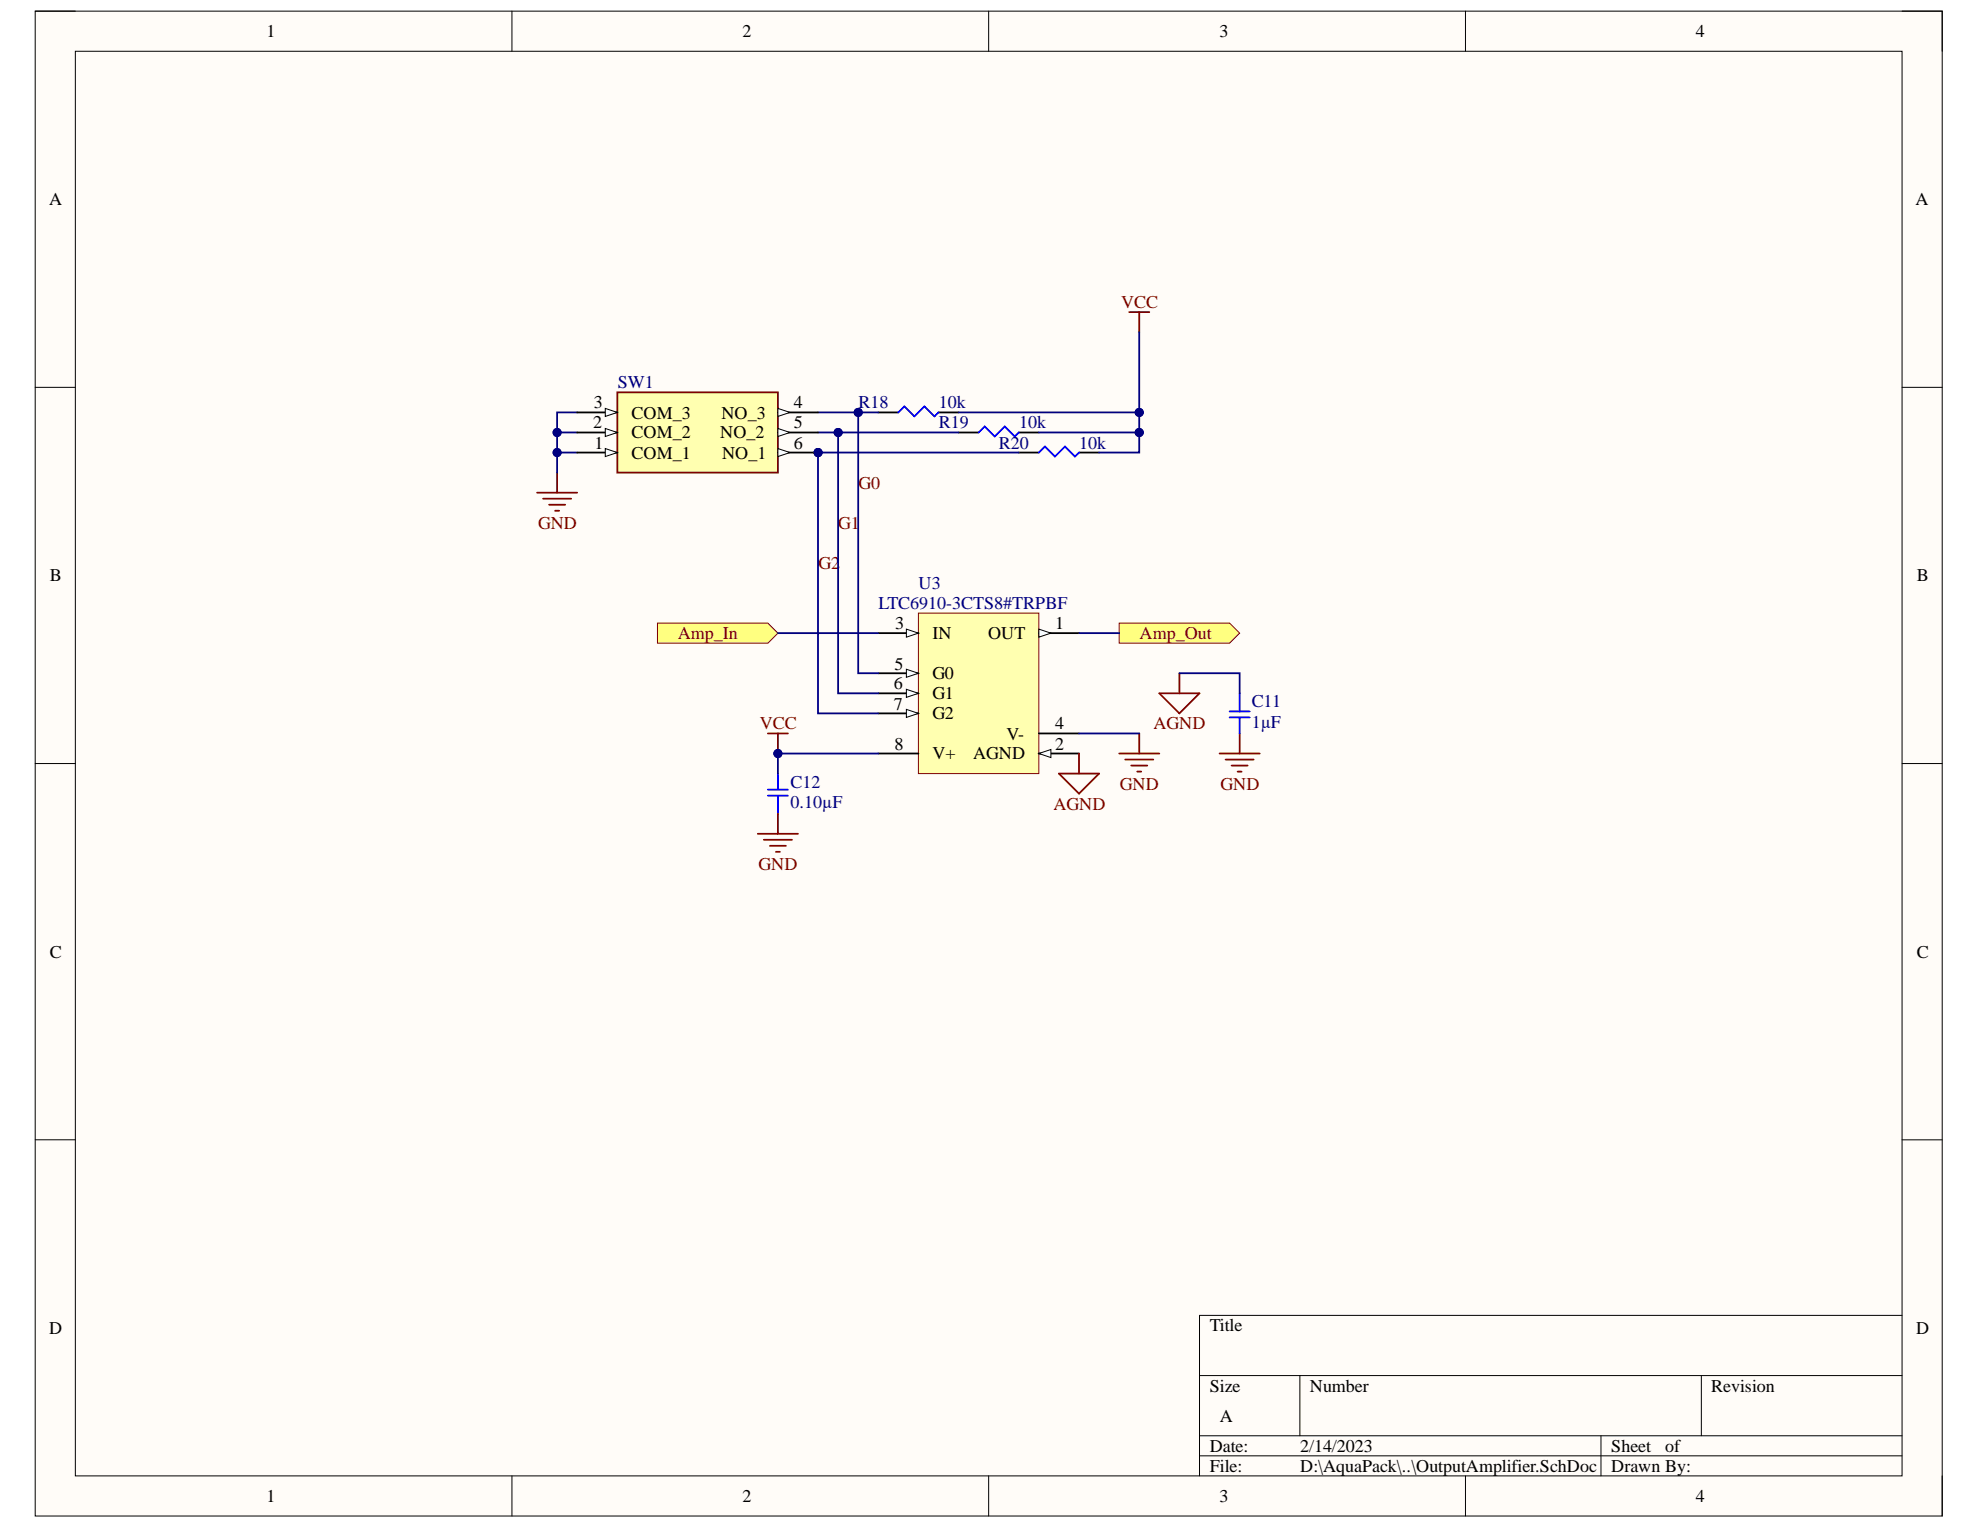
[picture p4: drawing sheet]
<svg xmlns="http://www.w3.org/2000/svg" width="279mm" height="216mm" viewBox="0 0 279 216" stroke-linecap="round" stroke-linejoin="round" font-family="sans-serif">
<defs><g id="words">
<g font-size="2.5">
<text x="37.6" y="5.2">1</text>
<text x="104.8" y="5.2">2</text>
<text x="172.1" y="5.2">3</text>
<text x="239.3" y="5.2">4</text>
<text x="6.9" y="29">A</text>
<text x="270.3" y="29">A</text>
<text x="83.8" y="57.6">3</text>
<text x="89.1" y="59.1">COM_3</text>
<text x="101.8" y="59.1">NO_3</text>
<text x="112" y="57.6">4</text>
<text x="83.7" y="60.4">2</text>
<text x="83.9" y="63.3">1</text>
<text x="89.1" y="64.7">COM_1</text>
<text x="89.1" y="61.9">COM_2</text>
<text x="101.6" y="61.9">NO_2</text>
<text x="101.9" y="64.7">NO_1</text>
<text x="112" y="60.4">5</text>
<text x="112" y="63.3">6</text>
<text x="7" y="82.1">B</text>
<text x="270.5" y="82.1">B</text>
<text x="126.3" y="88.7">3</text>
<text x="148.9" y="88.7">1</text>
<text x="126.2" y="94.5">5</text>
<text x="131.6" y="90.2">IN</text>
<text x="131.6" y="95.8">G0</text>
<text x="139.4" y="90.2">OUT</text>
<text x="126.2" y="97.3">6</text>
<text x="126.2" y="100.1">7</text>
<text x="131.6" y="98.7">G1</text>
<text x="131.6" y="101.5">G2</text>
<text x="126.2" y="105.8">8</text>
<text x="131.6" y="107.2">V+</text>
<text x="137.3" y="107.2">AGND</text>
<text x="142" y="104.4">V-</text>
<text x="148.9" y="105.8">2</text>
<text x="148.9" y="102.9">4</text>
<text x="7" y="135.1">C</text>
<text x="270.5" y="135.1">C</text>
<text x="6.9" y="188.2">D</text>
<text x="170.7" y="187.9">Title</text>
<text x="270.4" y="188.2">D</text>
<text x="170.7" y="196.4">Size</text>
<text x="184.8" y="196.4">Number</text>
<text x="241.5" y="196.4">Revision</text>
<text x="172.1" y="200.6">A</text>
<text x="170.7" y="204.9">Date:</text>
<text x="170.7" y="207.7">File:</text>
<text x="183.5" y="204.9">2/14/2023</text>
<text x="183.5" y="207.7">D:\AquaPack\..\OutputAmplifier.SchDoc</text>
<text x="227.4" y="204.9">Sheet</text>
<text x="227.4" y="207.7">Drawn By:</text>
<text x="235" y="204.9">of</text>
<text x="37.6" y="212">1</text>
<text x="104.8" y="212">2</text>
<text x="172.1" y="212">3</text>
<text x="239.3" y="212">4</text>
</g>
<g font-size="2.5" fill="#800000">
<text x="158.2" y="43.4">VCC</text>
<text x="121.2" y="69">G0</text>
<text x="75.9" y="74.6">GND</text>
<text x="118.3" y="74.6">G1</text>
<text x="115.5" y="80.3">G2</text>
<text x="95.6" y="90.2">Amp_In</text>
<text x="160.8" y="90.2">Amp_Out</text>
<text x="107.2" y="102.9">VCC</text>
<text x="162.8" y="102.9">AGND</text>
<text x="158" y="111.5">GND</text>
<text x="172.2" y="111.5">GND</text>
<text x="148.6" y="114.3">AGND</text>
<text x="107" y="122.8">GND</text>
</g>
<g font-size="2.5" fill="#000080">
<text x="87.2" y="54.8">SW1</text>
<text x="121.2" y="57.6">R18</text>
<text x="132.5" y="57.6">10k</text>
<text x="132.5" y="60.4">R19</text>
<text x="140.9" y="63.3">R20</text>
<text x="143.8" y="60.4">10k</text>
<text x="152.3" y="63.3">10k</text>
<text x="129.6" y="83.1">U3</text>
<text x="124" y="85.9">LTC6910-3CTS8#TRPBF</text>
<text x="176.6" y="99.8">C11</text>
<text x="176.6" y="102.7">1µF</text>
<text x="111.5" y="111.1">C12</text>
<text x="111.5" y="114">0.10µF</text>
</g>
</g></defs>
<path d="M5 1.6h269.1v212.3h-269.1z" fill-rule="evenodd" fill="#fffcf8"/>
<path d="M5 1.6h269.1v212.3h-269.1z" fill="none" stroke="#000" stroke-width=".14"/>
<path d="M10.6 7.2h257.8v201.1h-257.8z" fill-rule="evenodd" fill="#fffcf8"/>
<g fill="none" stroke="#000" stroke-width=".14">
<path d="M5 1.6h5.6M10.6 7.2h257.8v201.1h-257.8zM72.2 1.6v5.6M139.5 1.6v5.6M206.8 1.6v5.6M268.4 1.6h5.7v5.6M5 54.7h5.6M268.4 54.7h5.7M5 107.7h5.6M268.4 107.7h5.7M5 160.8h5.6M268.4 160.8h5.7"/>
<path d="M169.3 194.1h99.1M183.4 194.1v8.5M240.1 194.1v8.5M268.4 185.6h-99.1v22.7M72.2 208.3v5.6M139.5 208.3v5.6M169.3 202.6h99.1M169.3 205.4h99.1M206.8 208.3v5.6M225.9 202.6v5.7M274.1 208.3v5.6"/>
</g>
<path d="M108.4 103.5h2.8M109.8 103.5v2.8M172.1 106.3h5.7M172.9 107.2h4M173.8 108h2.3M174.6 108.9h.6M174.9 103.5v2.8" fill="none" stroke="#800000" stroke-width=".25"/>
<circle cx="109.8" cy="106.3" r=".57" fill="#000080"/>
<circle cx="109.8" cy="106.3" r=".57" fill="none" stroke="#000080" stroke-width=".14"/>
<path d="M123.9 58.2h2.9M132.4 58.2h2.9M135.3 61h2.8M143.8 61h2.8M143.8 63.9h2.8M152.3 63.9h2.8" fill="none" stroke="#000" stroke-width=".25"/>
<path d="M126.8 58.2l.8-.9 1.4 1.5 1.4-1.5 1.5 1.5 .5-.6M138.1 61l.8-.8 1.5 1.4 1.4-1.4 1.4 1.4 .6-.6M146.6 63.9l.8-.9 1.5 1.4 1.4-1.4 1.4 1.4 .6-.5" fill="none" stroke="#00f" stroke-width=".25"/>
<path d="M159.3 44h2.9M160.8 44v2.9M75.8 69.5h5.6M76.6 70.4h4M77.5 71.2h2.2M78.3 72.1h.6M78.6 66.7v2.8" fill="none" stroke="#800000" stroke-width=".25"/>
<path d="M129.6 86.5h17v22.7h-17z" fill-rule="evenodd" fill="#ffffb0"/>
<path d="M129.6 86.5h17v22.7h-17z" fill="none" stroke="#800000" stroke-width=".14"/>
<path d="M146.6 89.3h5.7" fill="none" stroke="#000" stroke-width=".25"/>
<path d="M146.6 88.8l1.7 .5-1.7 .6z" fill="#f8fcff"/>
<path d="M146.6 88.8l1.7 .5-1.7 .6z" fill="none" stroke="#000" stroke-width=".14"/>
<path d="M146.6 106.3h5.7" fill="none" stroke="#000" stroke-width=".25"/>
<path d="M146.6 106.3l1.7-.5v1.1z" fill="#f8fcff"/>
<path d="M146.6 106.3l1.7-.5v1.1z" fill="none" stroke="#000" stroke-width=".14"/>
<path d="M123.9 89.3h5.7" fill="none" stroke="#000" stroke-width=".25"/>
<path d="M127.9 88.8l1.7 .5-1.7 .6z" fill="#f8fcff"/>
<path d="M127.9 88.8l1.7 .5-1.7 .6z" fill="none" stroke="#000" stroke-width=".14"/>
<path d="M123.9 95h5.7M146.6 103.5h5.7" fill="none" stroke="#000" stroke-width=".25"/>
<path d="M127.9 94.4l1.7 .6-1.7 .6z" fill="#f8fcff"/>
<path d="M127.9 94.4l1.7 .6-1.7 .6z" fill="none" stroke="#000" stroke-width=".14"/>
<path d="M123.9 97.8h5.7" fill="none" stroke="#000" stroke-width=".25"/>
<path d="M127.9 97.3l1.7 .5-1.7 .6z" fill="#f8fcff"/>
<path d="M127.9 97.3l1.7 .5-1.7 .6z" fill="none" stroke="#000" stroke-width=".14"/>
<path d="M123.9 100.7h5.7" fill="none" stroke="#000" stroke-width=".25"/>
<path d="M127.9 100.1l1.7 .6-1.7 .5z" fill="#f8fcff"/>
<path d="M127.9 100.1l1.7 .6-1.7 .5z" fill="none" stroke="#000" stroke-width=".14"/>
<path d="M123.9 106.3h5.7" fill="none" stroke="#000" stroke-width=".25"/>
<path d="M108.4 111.4h2.8M108.4 112.3h2.8M109.8 109.2v2.2M109.8 112.3v2.5" fill="none" stroke="#00f" stroke-width=".25"/>
<path d="M106.9 117.7h5.7M107.8 118.5h4M108.6 119.4h2.3M109.8 114.8v2.9M109.5 120.2h.6" fill="none" stroke="#800000" stroke-width=".25"/>
<path d="M92.8 87.9h15.6l1.4 1.4-1.4 1.5h-15.6z" fill-rule="evenodd" fill="#ffff80"/>
<path d="M92.8 87.9h15.6l1.4 1.4-1.4 1.5h-15.6z" fill="none" stroke="#800000" stroke-width=".14"/>
<path d="M157.9 87.9h15.6l1.4 1.4-1.4 1.5h-15.6z" fill-rule="evenodd" fill="#ffff80"/>
<path d="M157.9 87.9h15.6l1.4 1.4-1.4 1.5h-15.6z" fill="none" stroke="#800000" stroke-width=".14"/>
<path d="M163.6 97.8h5.7l-2.9 2.9zM166.4 95v2.8M149.4 109.2h5.7l-2.8 2.8zM152.3 106.3v2.9M157.9 106.3h5.7M158.8 107.2h3.9M159.6 108h2.3M160.5 108.9h.5M160.8 103.5v2.8" fill="none" stroke="#800000" stroke-width=".25"/>
<path d="M174.9 97.8v2.6M173.5 101.2h2.8M173.5 100.4h2.8M174.9 101.2v2.3" fill="none" stroke="#00f" stroke-width=".25"/>
<path d="M115.4 58.2h8.5" fill="none" stroke="#000080" stroke-width=".25"/>
<circle cx="121.1" cy="58.2" r=".57" fill="#000080"/>
<circle cx="121.1" cy="58.2" r=".57" fill="none" stroke="#000080" stroke-width=".14"/>
<path d="M160.8 46.9v11.3h-25.5" fill="none" stroke="#000080" stroke-width=".25"/>
<circle cx="160.8" cy="58.2" r=".57" fill="#000080"/>
<circle cx="160.8" cy="58.2" r=".57" fill="none" stroke="#000080" stroke-width=".14"/>
<path d="M115.4 61h19.9" fill="none" stroke="#000080" stroke-width=".25"/>
<circle cx="118.3" cy="61" r=".57" fill="#000080"/>
<circle cx="118.3" cy="61" r=".57" fill="none" stroke="#000080" stroke-width=".14"/>
<path d="M146.6 61h14.2" fill="none" stroke="#000080" stroke-width=".25"/>
<circle cx="160.8" cy="61" r=".57" fill="#000080"/>
<circle cx="160.8" cy="61" r=".57" fill="none" stroke="#000080" stroke-width=".14"/>
<path d="M160.8 58.2v5.7h-5.7" fill="none" stroke="#000080" stroke-width=".25"/>
<circle cx="160.8" cy="58.2" r=".57" fill="#000080"/>
<circle cx="160.8" cy="58.2" r=".57" fill="none" stroke="#000080" stroke-width=".14"/>
<circle cx="160.8" cy="61" r=".57" fill="#000080"/>
<circle cx="160.8" cy="61" r=".57" fill="none" stroke="#000080" stroke-width=".14"/>
<path d="M121.1 58.2v36.8h2.8" fill="none" stroke="#000080" stroke-width=".25"/>
<circle cx="121.1" cy="58.2" r=".57" fill="#000080"/>
<circle cx="121.1" cy="58.2" r=".57" fill="none" stroke="#000080" stroke-width=".14"/>
<path d="M143.8 63.9h-28.4v36.8h8.5" fill="none" stroke="#000080" stroke-width=".25"/>
<circle cx="115.4" cy="63.9" r=".57" fill="#000080"/>
<circle cx="115.4" cy="63.9" r=".57" fill="none" stroke="#000080" stroke-width=".14"/>
<path d="M118.3 61v36.8h5.6" fill="none" stroke="#000080" stroke-width=".25"/>
<circle cx="118.3" cy="61" r=".57" fill="#000080"/>
<circle cx="118.3" cy="61" r=".57" fill="none" stroke="#000080" stroke-width=".14"/>
<path d="M109.8 89.3h14.1M152.3 89.3h5.6M123.9 106.3h-14.1v2.9" fill="none" stroke="#000080" stroke-width=".25"/>
<circle cx="109.8" cy="106.3" r=".57" fill="#000080"/>
<circle cx="109.8" cy="106.3" r=".57" fill="none" stroke="#000080" stroke-width=".14"/>
<path d="M81.4 63.9h-2.8v2.8M166.4 95h8.5v2.8M152.3 103.5h8.5" fill="none" stroke="#000080" stroke-width=".25"/>
<circle cx="78.6" cy="63.9" r=".57" fill="#000080"/>
<circle cx="78.6" cy="63.9" r=".57" fill="none" stroke="#000080" stroke-width=".14"/>
<path d="M81.4 61h-2.8v2.9" fill="none" stroke="#000080" stroke-width=".25"/>
<circle cx="78.6" cy="61" r=".57" fill="#000080"/>
<circle cx="78.6" cy="61" r=".57" fill="none" stroke="#000080" stroke-width=".14"/>
<circle cx="78.6" cy="63.9" r=".57" fill="#000080"/>
<circle cx="78.6" cy="63.9" r=".57" fill="none" stroke="#000080" stroke-width=".14"/>
<path d="M81.4 58.2h-2.8v2.8" fill="none" stroke="#000080" stroke-width=".25"/>
<circle cx="78.6" cy="61" r=".57" fill="#000080"/>
<circle cx="78.6" cy="61" r=".57" fill="none" stroke="#000080" stroke-width=".14"/>
<circle cx="115.4" cy="63.9" r=".57" fill="#000080"/>
<circle cx="115.4" cy="63.9" r=".57" fill="none" stroke="#000080" stroke-width=".14"/>
<path d="M87.1 55.4h22.7v11.3h-22.7z" fill-rule="evenodd" fill="#ffffb0"/>
<path d="M87.1 55.4h22.7v11.3h-22.7z" fill="none" stroke="#800000" stroke-width=".25"/>
<path d="M81.4 63.9h5.7" fill="none" stroke="#000" stroke-width=".25"/>
<path d="M85.4 63.3l1.7 .6-1.7 .5z" fill="#f8fcff"/>
<path d="M85.4 63.3l1.7 .6-1.7 .5z" fill="none" stroke="#000" stroke-width=".14"/>
<path d="M81.4 61h5.7" fill="none" stroke="#000" stroke-width=".25"/>
<path d="M85.4 60.5l1.7 .5-1.7 .6z" fill="#f8fcff"/>
<path d="M85.4 60.5l1.7 .5-1.7 .6z" fill="none" stroke="#000" stroke-width=".14"/>
<path d="M81.4 58.2h5.7" fill="none" stroke="#000" stroke-width=".25"/>
<path d="M85.4 57.6l1.7 .6-1.7 .6z" fill="#f8fcff"/>
<path d="M85.4 57.6l1.7 .6-1.7 .6z" fill="none" stroke="#000" stroke-width=".14"/>
<path d="M109.8 58.2h5.6" fill="none" stroke="#000" stroke-width=".25"/>
<path d="M109.8 57.6l1.7 .6-1.7 .6z" fill="#f8fcff"/>
<path d="M109.8 57.6l1.7 .6-1.7 .6z" fill="none" stroke="#000" stroke-width=".14"/>
<path d="M109.8 61h5.6" fill="none" stroke="#000" stroke-width=".25"/>
<path d="M109.8 60.5l1.7 .5-1.7 .6z" fill="#f8fcff"/>
<path d="M109.8 60.5l1.7 .5-1.7 .6z" fill="none" stroke="#000" stroke-width=".14"/>
<path d="M109.8 63.9h5.6" fill="none" stroke="#000" stroke-width=".25"/>
<path d="M109.8 63.3l1.7 .6-1.7 .5z" fill="#f8fcff"/>
<path d="M109.8 63.3l1.7 .6-1.7 .5z" fill="none" stroke="#000" stroke-width=".14"/>
<circle cx="115.4" cy="63.9" r=".57" fill="#000080"/>
<circle cx="115.4" cy="63.9" r=".57" fill="none" stroke="#000080" stroke-width=".14"/>
<use href="#words"/>
</svg>
